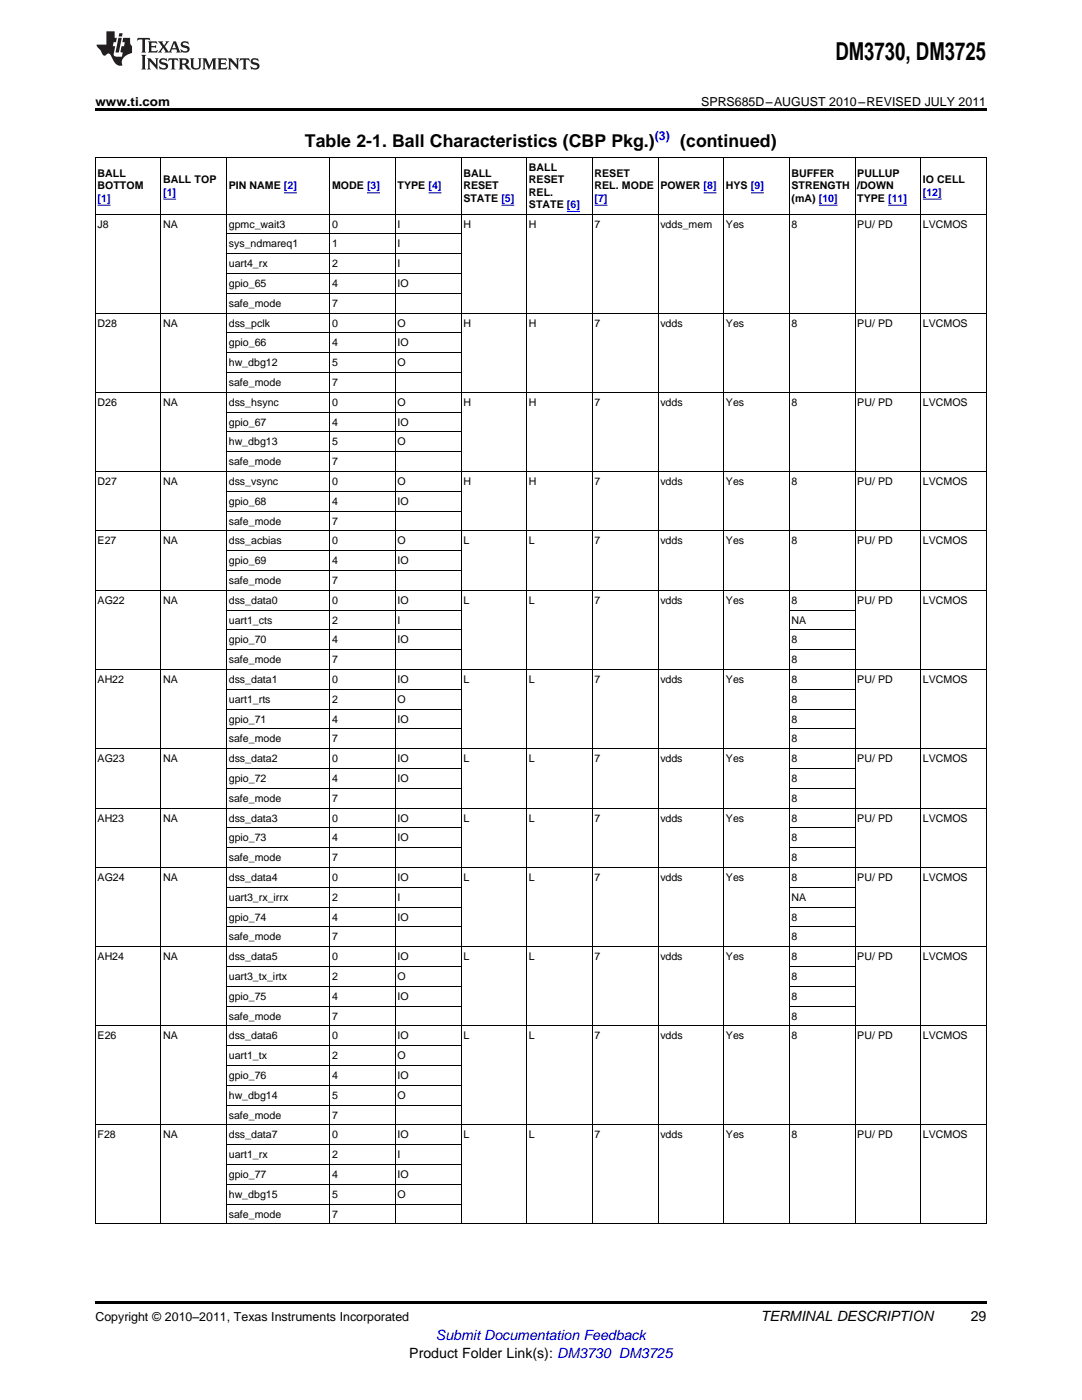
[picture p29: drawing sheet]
<svg xmlns="http://www.w3.org/2000/svg" width="216mm" height="279mm" viewBox="0 0 216 279" stroke-linecap="round" stroke-linejoin="round" font-family="sans-serif">
<defs><g id="words">
<text font-size="4.9" x="166.7" y="12">DM3730, DM3725</text>
<g font-size="3.5">
<text x="60.9" y="29.3">Table 2-1. Ball Characteristics (CBP Pkg.)</text>
<text x="135.7" y="29.3">(continued)</text>
</g>
<g font-size="2.8">
<text x="151.8" y="263.6">TERMINAL DESCRIPTION</text>
<text x="193.7" y="263.6">29</text>
<text x="81.7" y="270.9">Product Folder Link(s): DM3730 DM3725</text>
</g>
<text font-size="2.8" fill="#00f" x="87" y="267.4">Submit Documentation Feedback</text>
<g font-size="2.5">
<text x="19" y="21.1">www.ti.com</text>
<text x="139.9" y="21.1">SPRS685D–AUGUST 2010–REVISED JULY 2011</text>
<text x="19" y="263.6">Copyright © 2010–2011, Texas Instruments Incorporated</text>
</g>
<text font-size="2.5" fill="#00f" x="130.6" y="27.9">(3)</text>
<g font-size="2.1">
<text x="19.5" y="35.3">BALL</text>
<text x="92.5" y="35.3">BALL</text>
<text x="105.6" y="34.1">BALL</text>
<text x="118.6" y="35.3">RESET</text>
<text x="157.9" y="35.3">BUFFER</text>
<text x="171.1" y="35.3">PULLUP</text>
<text x="19.5" y="37.8">BOTTOM</text>
<text x="32.6" y="36.5">BALL TOP</text>
<text x="45.6" y="37.8">PIN NAME [2]</text>
<text x="66.3" y="37.8">MODE [3]</text>
<text x="79.3" y="37.8">TYPE [4]</text>
<text x="92.5" y="37.8">RESET</text>
<text x="92.5" y="40.3">STATE [5]</text>
<text x="105.6" y="36.5">RESET</text>
<text x="105.6" y="39">REL.</text>
<text x="105.6" y="41.5">STATE [6]</text>
<text x="118.6" y="37.8">REL. MODE</text>
<text x="131.8" y="37.8">POWER [8]</text>
<text x="144.9" y="37.8">HYS [9]</text>
<text x="157.9" y="37.8">STRENGTH</text>
<text x="157.9" y="40.3">(mA) [10]</text>
<text x="171.1" y="37.8">/DOWN</text>
<text x="171.1" y="40.3">TYPE [11]</text>
<text x="184.1" y="36.5">IO CELL</text>
<text x="19.5" y="45.4">J8</text>
<text x="32.6" y="45.4">NA</text>
<text x="45.6" y="45.4">gpmc_wait3</text>
<text x="66.3" y="45.4">0</text>
<text x="79.3" y="45.4">I</text>
<text x="92.5" y="45.4">H</text>
<text x="105.6" y="45.4">H</text>
<text x="118.6" y="45.4">7</text>
<text x="131.8" y="45.4">vdds_mem</text>
<text x="144.9" y="45.4">Yes</text>
<text x="157.9" y="45.4">8</text>
<text x="171.1" y="45.4">PU/ PD</text>
<text x="184.1" y="45.4">LVCMOS</text>
<text x="45.6" y="49.4">sys_ndmareq1</text>
<text x="45.6" y="53.3">uart4_rx</text>
<text x="66.3" y="49.4">1</text>
<text x="66.3" y="53.3">2</text>
<text x="79.3" y="49.4">I</text>
<text x="79.3" y="53.3">I</text>
<text x="45.6" y="57.3">gpio_65</text>
<text x="66.3" y="57.3">4</text>
<text x="79.3" y="57.3">IO</text>
<text x="19.5" y="65.2">D28</text>
<text x="32.6" y="65.2">NA</text>
<text x="45.6" y="61.2">safe_mode</text>
<text x="45.6" y="65.2">dss_pclk</text>
<text x="66.3" y="61.2">7</text>
<text x="66.3" y="65.2">0</text>
<text x="79.3" y="65.2">O</text>
<text x="92.5" y="65.2">H</text>
<text x="105.6" y="65.2">H</text>
<text x="118.6" y="65.2">7</text>
<text x="131.8" y="65.2">vdds</text>
<text x="144.9" y="65.2">Yes</text>
<text x="157.9" y="65.2">8</text>
<text x="171.1" y="65.2">PU/ PD</text>
<text x="184.1" y="65.2">LVCMOS</text>
<text x="45.6" y="69.1">gpio_66</text>
<text x="66.3" y="69.1">4</text>
<text x="79.3" y="69.1">IO</text>
<text x="45.6" y="73.1">hw_dbg12</text>
<text x="45.6" y="77">safe_mode</text>
<text x="66.3" y="73.1">5</text>
<text x="66.3" y="77">7</text>
<text x="79.3" y="73.1">O</text>
<text x="19.5" y="81">D26</text>
<text x="32.6" y="81">NA</text>
<text x="45.6" y="81">dss_hsync</text>
<text x="66.3" y="81">0</text>
<text x="79.3" y="81">O</text>
<text x="92.5" y="81">H</text>
<text x="105.6" y="81">H</text>
<text x="118.6" y="81">7</text>
<text x="131.8" y="81">vdds</text>
<text x="144.9" y="81">Yes</text>
<text x="157.9" y="81">8</text>
<text x="171.1" y="81">PU/ PD</text>
<text x="184.1" y="81">LVCMOS</text>
<text x="45.6" y="84.9">gpio_67</text>
<text x="45.6" y="88.9">hw_dbg13</text>
<text x="66.3" y="84.9">4</text>
<text x="66.3" y="88.9">5</text>
<text x="79.3" y="84.9">IO</text>
<text x="79.3" y="88.9">O</text>
<text x="45.6" y="92.9">safe_mode</text>
<text x="66.3" y="92.9">7</text>
<text x="19.5" y="96.8">D27</text>
<text x="32.6" y="96.8">NA</text>
<text x="45.6" y="96.8">dss_vsync</text>
<text x="45.6" y="100.8">gpio_68</text>
<text x="66.3" y="96.8">0</text>
<text x="66.3" y="100.8">4</text>
<text x="79.3" y="96.8">O</text>
<text x="79.3" y="100.8">IO</text>
<text x="92.5" y="96.8">H</text>
<text x="105.6" y="96.8">H</text>
<text x="118.6" y="96.8">7</text>
<text x="131.8" y="96.8">vdds</text>
<text x="144.9" y="96.8">Yes</text>
<text x="157.9" y="96.8">8</text>
<text x="171.1" y="96.8">PU/ PD</text>
<text x="184.1" y="96.8">LVCMOS</text>
<text x="45.6" y="104.7">safe_mode</text>
<text x="66.3" y="104.7">7</text>
<text x="19.5" y="108.7">E27</text>
<text x="32.6" y="108.7">NA</text>
<text x="45.6" y="108.7">dss_acbias</text>
<text x="45.6" y="112.6">gpio_69</text>
<text x="66.3" y="108.7">0</text>
<text x="66.3" y="112.6">4</text>
<text x="79.3" y="108.7">O</text>
<text x="79.3" y="112.6">IO</text>
<text x="92.5" y="108.7">L</text>
<text x="105.6" y="108.7">L</text>
<text x="118.6" y="108.7">7</text>
<text x="131.8" y="108.7">vdds</text>
<text x="144.9" y="108.7">Yes</text>
<text x="157.9" y="108.7">8</text>
<text x="171.1" y="108.7">PU/ PD</text>
<text x="184.1" y="108.7">LVCMOS</text>
<text x="45.6" y="116.6">safe_mode</text>
<text x="66.3" y="116.6">7</text>
<text x="19.5" y="120.5">AG22</text>
<text x="32.6" y="120.5">NA</text>
<text x="45.6" y="120.5">dss_data0</text>
<text x="45.6" y="124.5">uart1_cts</text>
<text x="66.3" y="120.5">0</text>
<text x="66.3" y="124.5">2</text>
<text x="79.3" y="120.5">IO</text>
<text x="79.3" y="124.5">I</text>
<text x="92.5" y="120.5">L</text>
<text x="105.6" y="120.5">L</text>
<text x="118.6" y="120.5">7</text>
<text x="131.8" y="120.5">vdds</text>
<text x="144.9" y="120.5">Yes</text>
<text x="157.9" y="120.5">8</text>
<text x="157.9" y="124.5">NA</text>
<text x="171.1" y="120.5">PU/ PD</text>
<text x="184.1" y="120.5">LVCMOS</text>
<text x="45.6" y="128.4">gpio_70</text>
<text x="66.3" y="128.4">4</text>
<text x="79.3" y="128.4">IO</text>
<text x="157.9" y="128.4">8</text>
<text x="19.5" y="136.3">AH22</text>
<text x="32.6" y="136.3">NA</text>
<text x="45.6" y="132.4">safe_mode</text>
<text x="45.6" y="136.3">dss_data1</text>
<text x="66.3" y="132.4">7</text>
<text x="66.3" y="136.3">0</text>
<text x="79.3" y="136.3">IO</text>
<text x="92.5" y="136.3">L</text>
<text x="105.6" y="136.3">L</text>
<text x="118.6" y="136.3">7</text>
<text x="131.8" y="136.3">vdds</text>
<text x="144.9" y="136.3">Yes</text>
<text x="157.9" y="132.4">8</text>
<text x="157.9" y="136.3">8</text>
<text x="171.1" y="136.3">PU/ PD</text>
<text x="184.1" y="136.3">LVCMOS</text>
<text x="45.6" y="140.3">uart1_rts</text>
<text x="66.3" y="140.3">2</text>
<text x="79.3" y="140.3">O</text>
<text x="157.9" y="140.3">8</text>
<text x="45.6" y="144.2">gpio_71</text>
<text x="45.6" y="148.2">safe_mode</text>
<text x="66.3" y="144.2">4</text>
<text x="66.3" y="148.2">7</text>
<text x="79.3" y="144.2">IO</text>
<text x="157.9" y="144.2">8</text>
<text x="157.9" y="148.2">8</text>
<text x="19.5" y="152.1">AG23</text>
<text x="32.6" y="152.1">NA</text>
<text x="45.6" y="152.1">dss_data2</text>
<text x="66.3" y="152.1">0</text>
<text x="79.3" y="152.1">IO</text>
<text x="92.5" y="152.1">L</text>
<text x="105.6" y="152.1">L</text>
<text x="118.6" y="152.1">7</text>
<text x="131.8" y="152.1">vdds</text>
<text x="144.9" y="152.1">Yes</text>
<text x="157.9" y="152.1">8</text>
<text x="171.1" y="152.1">PU/ PD</text>
<text x="184.1" y="152.1">LVCMOS</text>
<text x="45.6" y="156.1">gpio_72</text>
<text x="45.6" y="160">safe_mode</text>
<text x="66.3" y="156.1">4</text>
<text x="66.3" y="160">7</text>
<text x="79.3" y="156.1">IO</text>
<text x="157.9" y="156.1">8</text>
<text x="157.9" y="160">8</text>
<text x="19.5" y="164">AH23</text>
<text x="32.6" y="164">NA</text>
<text x="45.6" y="164">dss_data3</text>
<text x="45.6" y="167.9">gpio_73</text>
<text x="66.3" y="164">0</text>
<text x="66.3" y="167.9">4</text>
<text x="79.3" y="164">IO</text>
<text x="79.3" y="167.9">IO</text>
<text x="92.5" y="164">L</text>
<text x="105.6" y="164">L</text>
<text x="118.6" y="164">7</text>
<text x="131.8" y="164">vdds</text>
<text x="144.9" y="164">Yes</text>
<text x="157.9" y="164">8</text>
<text x="157.9" y="167.9">8</text>
<text x="171.1" y="164">PU/ PD</text>
<text x="184.1" y="164">LVCMOS</text>
<text x="45.6" y="171.9">safe_mode</text>
<text x="66.3" y="171.9">7</text>
<text x="157.9" y="171.9">8</text>
<text x="19.5" y="175.8">AG24</text>
<text x="32.6" y="175.8">NA</text>
<text x="45.6" y="175.8">dss_data4</text>
<text x="45.6" y="179.8">uart3_rx_irrx</text>
<text x="66.3" y="175.8">0</text>
<text x="66.3" y="179.8">2</text>
<text x="79.3" y="175.8">IO</text>
<text x="79.3" y="179.8">I</text>
<text x="92.5" y="175.8">L</text>
<text x="105.6" y="175.8">L</text>
<text x="118.6" y="175.8">7</text>
<text x="131.8" y="175.8">vdds</text>
<text x="144.9" y="175.8">Yes</text>
<text x="157.9" y="175.8">8</text>
<text x="157.9" y="179.8">NA</text>
<text x="171.1" y="175.8">PU/ PD</text>
<text x="184.1" y="175.8">LVCMOS</text>
<text x="45.6" y="183.7">gpio_74</text>
<text x="66.3" y="183.7">4</text>
<text x="79.3" y="183.7">IO</text>
<text x="157.9" y="183.7">8</text>
<text x="19.5" y="191.6">AH24</text>
<text x="32.6" y="191.6">NA</text>
<text x="45.6" y="187.7">safe_mode</text>
<text x="45.6" y="191.6">dss_data5</text>
<text x="66.3" y="187.7">7</text>
<text x="66.3" y="191.6">0</text>
<text x="79.3" y="191.6">IO</text>
<text x="92.5" y="191.6">L</text>
<text x="105.6" y="191.6">L</text>
<text x="118.6" y="191.6">7</text>
<text x="131.8" y="191.6">vdds</text>
<text x="144.9" y="191.6">Yes</text>
<text x="157.9" y="187.7">8</text>
<text x="157.9" y="191.6">8</text>
<text x="171.1" y="191.6">PU/ PD</text>
<text x="184.1" y="191.6">LVCMOS</text>
<text x="45.6" y="195.6">uart3_tx_irtx</text>
<text x="66.3" y="195.6">2</text>
<text x="79.3" y="195.6">O</text>
<text x="157.9" y="195.6">8</text>
<text x="45.6" y="199.5">gpio_75</text>
<text x="45.6" y="203.5">safe_mode</text>
<text x="66.3" y="199.5">4</text>
<text x="66.3" y="203.5">7</text>
<text x="79.3" y="199.5">IO</text>
<text x="157.9" y="199.5">8</text>
<text x="157.9" y="203.5">8</text>
<text x="19.5" y="207.4">E26</text>
<text x="32.6" y="207.4">NA</text>
<text x="45.6" y="207.4">dss_data6</text>
<text x="66.3" y="207.4">0</text>
<text x="79.3" y="207.4">IO</text>
<text x="92.5" y="207.4">L</text>
<text x="105.6" y="207.4">L</text>
<text x="118.6" y="207.4">7</text>
<text x="131.8" y="207.4">vdds</text>
<text x="144.9" y="207.4">Yes</text>
<text x="157.9" y="207.4">8</text>
<text x="171.1" y="207.4">PU/ PD</text>
<text x="184.1" y="207.4">LVCMOS</text>
<text x="45.6" y="211.4">uart1_tx</text>
<text x="45.6" y="215.3">gpio_76</text>
<text x="66.3" y="211.4">2</text>
<text x="66.3" y="215.3">4</text>
<text x="79.3" y="211.4">O</text>
<text x="79.3" y="215.3">IO</text>
<text x="45.6" y="219.3">hw_dbg14</text>
<text x="66.3" y="219.3">5</text>
<text x="79.3" y="219.3">O</text>
<text x="19.5" y="227.2">F28</text>
<text x="32.6" y="227.2">NA</text>
<text x="45.6" y="223.2">safe_mode</text>
<text x="45.6" y="227.2">dss_data7</text>
<text x="66.3" y="223.2">7</text>
<text x="66.3" y="227.2">0</text>
<text x="79.3" y="227.2">IO</text>
<text x="92.5" y="227.2">L</text>
<text x="105.6" y="227.2">L</text>
<text x="118.6" y="227.2">7</text>
<text x="131.8" y="227.2">vdds</text>
<text x="144.9" y="227.2">Yes</text>
<text x="157.9" y="227.2">8</text>
<text x="171.1" y="227.2">PU/ PD</text>
<text x="184.1" y="227.2">LVCMOS</text>
<text x="45.6" y="231.1">uart1_rx</text>
<text x="66.3" y="231.1">2</text>
<text x="79.3" y="231.1">I</text>
<text x="45.6" y="235.1">gpio_77</text>
<text x="45.6" y="239">hw_dbg15</text>
<text x="66.3" y="235.1">4</text>
<text x="66.3" y="239">5</text>
<text x="79.3" y="235.1">IO</text>
<text x="79.3" y="239">O</text>
<text x="45.6" y="243">safe_mode</text>
<text x="66.3" y="243">7</text>
</g>
<g font-size="2.1" fill="#00f">
<text x="19.5" y="40.3">[1]</text>
<text x="32.6" y="39">[1]</text>
<text x="118.6" y="40.3">[7]</text>
<text x="184.1" y="39">[12]</text>
</g>
</g></defs>
<g fill="#231f20">
<path d="M27.5 7.6l-.1 .5 .4-.2h.6v.1v2.1l-.2 .4h1l-.3-.4v-2.1l.1-.1h.5l.5 .2-.2-.5zM29.5 8.3l.2 .3v1.5l-.2 .4h1.8l.2-.6a1.04 1.04 0 0 1-1.3 .2v-.7h.6l.3 .2v-.6l-.3 .2h-.6v-.6l.8-.1 .4 .3-.2-.5zM31.5 8.3l.9 1.1-.9 1.1h.8l-.2-.2 .5-.7 .4 .7-.2 .2h1.5l-.1-.2 .1-.4h.9l.1 .4-.2 .2h1l-.3-.3-.7-1.9h-.5l-.9 2-.8-1 .9-1h-.8l.1 .3-.3 .5-.4-.6 .2-.2zM34.7 8.6l.4 1h-.7zM36.3 8.4a.63 .63 0 0 0-.2 .7 .63 .63 0 0 0 .6 .4l.6 .2 .1 .2a.75 .75 0 0 1-.7 .4 .75 .75 0 0 1-.6-.5l.1 .7 .1-.1a1.11 1.11 0 0 0 1.5-.6 1.13 1.13 0 0 0-1.2-.8l-.1-.4a1.04 1.04 0 0 1 1.2 .2l-.2-.5-.1 .1-.5-.2zM28.2 10.9l.2 .4v2.2l-.2 .4h1l-.3-.4v-2.2l.3-.4zM29.3 11.6l.3 .4v1.5l-.3 .4h.8l-.2-.4v-1.3l1.5 1.7v-1.9l.2-.4h-.7l.2 .4v.9l-1.1-1.3zM32 11.8a.62 .62 0 0 0-.2 .7 .62 .62 0 0 0 .6 .4l.6 .1 .1 .3a.76 .76 0 0 1-.7 .3 .76 .76 0 0 1-.6-.4l.1 .7 .1-.1a1.11 1.11 0 0 0 1.5-.6 1.13 1.13 0 0 0-1.2-.8l-.1-.4a1.04 1.04 0 0 1 1.2 .2l-.2-.6-.1 .1-.5-.1zM33.7 11.6l-.2 .6a.61 .61 0 0 1 .8-.3v1.6l-.2 .4h.9l-.2-.4v-1.6a.63 .63 0 0 1 .8 .3l-.2-.6zM35.6 11.6l.3 .4v1.5l-.3 .4h1l-.2-.2v-.8l.5 .2a.76 .76 0 0 0 1.2 .7l-1-1a.58 .58 0 0 0 .6-.5 .58 .58 0 0 0-.5-.6zM36.4 11.9h.1a.45 .45 0 0 1 .5 .1 .45 .45 0 0 1 .1 .5l-.7 .2zM37.9 11.6l.2 .2a2.17 2.17 0 0 0 .3 1.9 .99 .99 0 0 0 1.6-.6v-1.1l.2-.4h-.7l.2 .2a1.92 1.92 0 0 1-.2 1.8 .6 .6 0 0 1-.9-.5v-1.1l.2-.4zM40.4 11.6l.2 .4v1.5l-.2 .4h.7l-.2-.4v-1.4l.8 1.8 .8-1.8v1.4l-.2 .4h.9l-.2-.4v-1.5l.2-.4h-.8l-.6 1.5-.6-1.5zM43.4 11.6l.2 .4v1.5l-.2 .4h1.8l.2-.6a1.04 1.04 0 0 1-1.3 .1v-.6h.5l.4 .2v-.6l-.4 .2h-.5v-.7h.8l.3 .3-.1-.6zM45.5 11.6l.2 .4v1.5l-.2 .4h.7l-.2-.4v-1.3l1.5 1.7v-1.9l.2-.4h-.7l.2 .4v.9l-1.1-1.3zM47.9 11.6l-.1 .6a.61 .61 0 0 1 .8-.3v1.6l-.3 .4h1l-.3-.4 .1-1.6a.63 .63 0 0 1 .7 .3l-.1-.6zM50.2 11.8a.62 .62 0 0 0-.2 .7 .62 .62 0 0 0 .6 .4l.6 .1 .2 .3a.76 .76 0 0 1-.8 .3 .76 .76 0 0 1-.6-.4l.1 .7 .2-.1a1.11 1.11 0 0 0 1.5-.6 1.13 1.13 0 0 0-1.3-.8l-.1-.4a1.04 1.04 0 0 1 1.2 .2l-.1-.6-.2 .1-.5-.1z"/>
<path d="M21.2 6.3v2.6h-1.9l.1 .4 .7 .9a.91 .91 0 0 0 1 .8 .56 .56 0 0 1 .5-.3 .56 .56 0 0 1 .5 .3l.4 .8a1.53 1.53 0 0 0 1.9 1.2 1.54 1.54 0 0 1 1-2.1l.9-.3v-1.4a1.52 1.52 0 0 1-.3-1.6h-1.4l-.2 .8h.5l-.2 .8h-.4l-.2 1v.2l.4 .1-.2 .8a1.93 1.93 0 0 1-1.6-.3l.3-1.8h-.5l.2-.8h.4l.2-.8h-.4v-1.3zM23.6 7.6l-.6 2.9h.7l.6-2.9zM23.8 6.6l-.1 .7h.6l.2-.7z"/>
</g>
<path d="M19 21.6h177.8v.6h-177.8zM19 259.7h177.8v.5h-177.8z" fill="#000"/>
<g fill="none" stroke="#000" stroke-width=".2">
<path d="M32.1 31.4v212.9M45.2 31.4v212.9M65.8 31.4v212.9M78.9 31.4v212.9M92 31.4v212.9M105.1 31.4v212.9M118.2 31.4v212.9M131.3 31.4v212.9M144.4 31.4v212.9M157.5 31.4v212.9M170.6 31.4v212.9M183.7 31.4v212.9"/>
<path d="M19 42.7h177.8M45.2 58.5h46.8M45.2 54.6h46.8M45.2 50.6h46.8M45.2 46.7h46.8M19 78.3h177.8M19 62.5h177.8M45.2 74.3h46.8M45.2 70.4h46.8M45.2 66.4h46.8M19 94.1h177.8M45.2 98.1h46.8"/>
<path d="M45.2 90.2h46.8M45.2 86.2h46.8M45.2 82.3h46.8M19 117.8h177.8M19 106h177.8M45.2 113.9h46.8M45.2 109.9h46.8M45.2 102h46.8M19 133.6h177.8M45.2 137.6h46.8M45.2 129.7h46.8M45.2 125.7h46.8"/>
<path d="M45.2 121.8h46.8M157.5 137.6h13.1M157.5 129.7h13.1M157.5 125.7h13.1M157.5 121.8h13.1M19 149.4h177.8M45.2 157.3h46.8M45.2 153.4h46.8M45.2 145.5h46.8M45.2 141.5h46.8M157.5 157.3h13.1M157.5 153.4h13.1"/>
<path d="M157.5 145.5h13.1M157.5 141.5h13.1M19 173.1h177.8M19 161.3h177.8M45.2 177.1h46.8M45.2 169.2h46.8M45.2 165.2h46.8M157.5 177.1h13.1M157.5 169.2h13.1M157.5 165.2h13.1M19 188.9h177.8M45.2 196.8h46.8"/>
<path d="M45.2 192.9h46.8M45.2 185h46.8M45.2 181h46.8M157.5 196.8h13.1M157.5 192.9h13.1M157.5 185h13.1M157.5 181h13.1M19 204.7h177.8M45.2 216.6h46.8M45.2 212.6h46.8M45.2 208.7h46.8M45.2 200.8h46.8"/>
<path d="M157.5 200.8h13.1M19 224.5h177.8M45.2 236.3h46.8M45.2 232.4h46.8M45.2 228.4h46.8M45.2 220.5h46.8M19 244.2h177.8M19.1 244.3l-.1-212.9h177.8v212.9M45.2 240.3h46.8"/>
</g>
<g fill="none" stroke="#00f" stroke-width=".2">
<path d="M32.6 39.7h2.5M56.7 38.5h2.5M73.2 38.5h2.6M85.5 38.5h2.6M140.4 38.5h2.6M149.8 38.5h2.6M184.1 39.7h3.8M19.5 41h2.6M100 41h2.6M113.1 42.2h2.6M118.6 41h2.6M163.4 41h3.8"/>
<path d="M177.2 41h3.8"/>
</g>
<use href="#words"/>
</svg>
